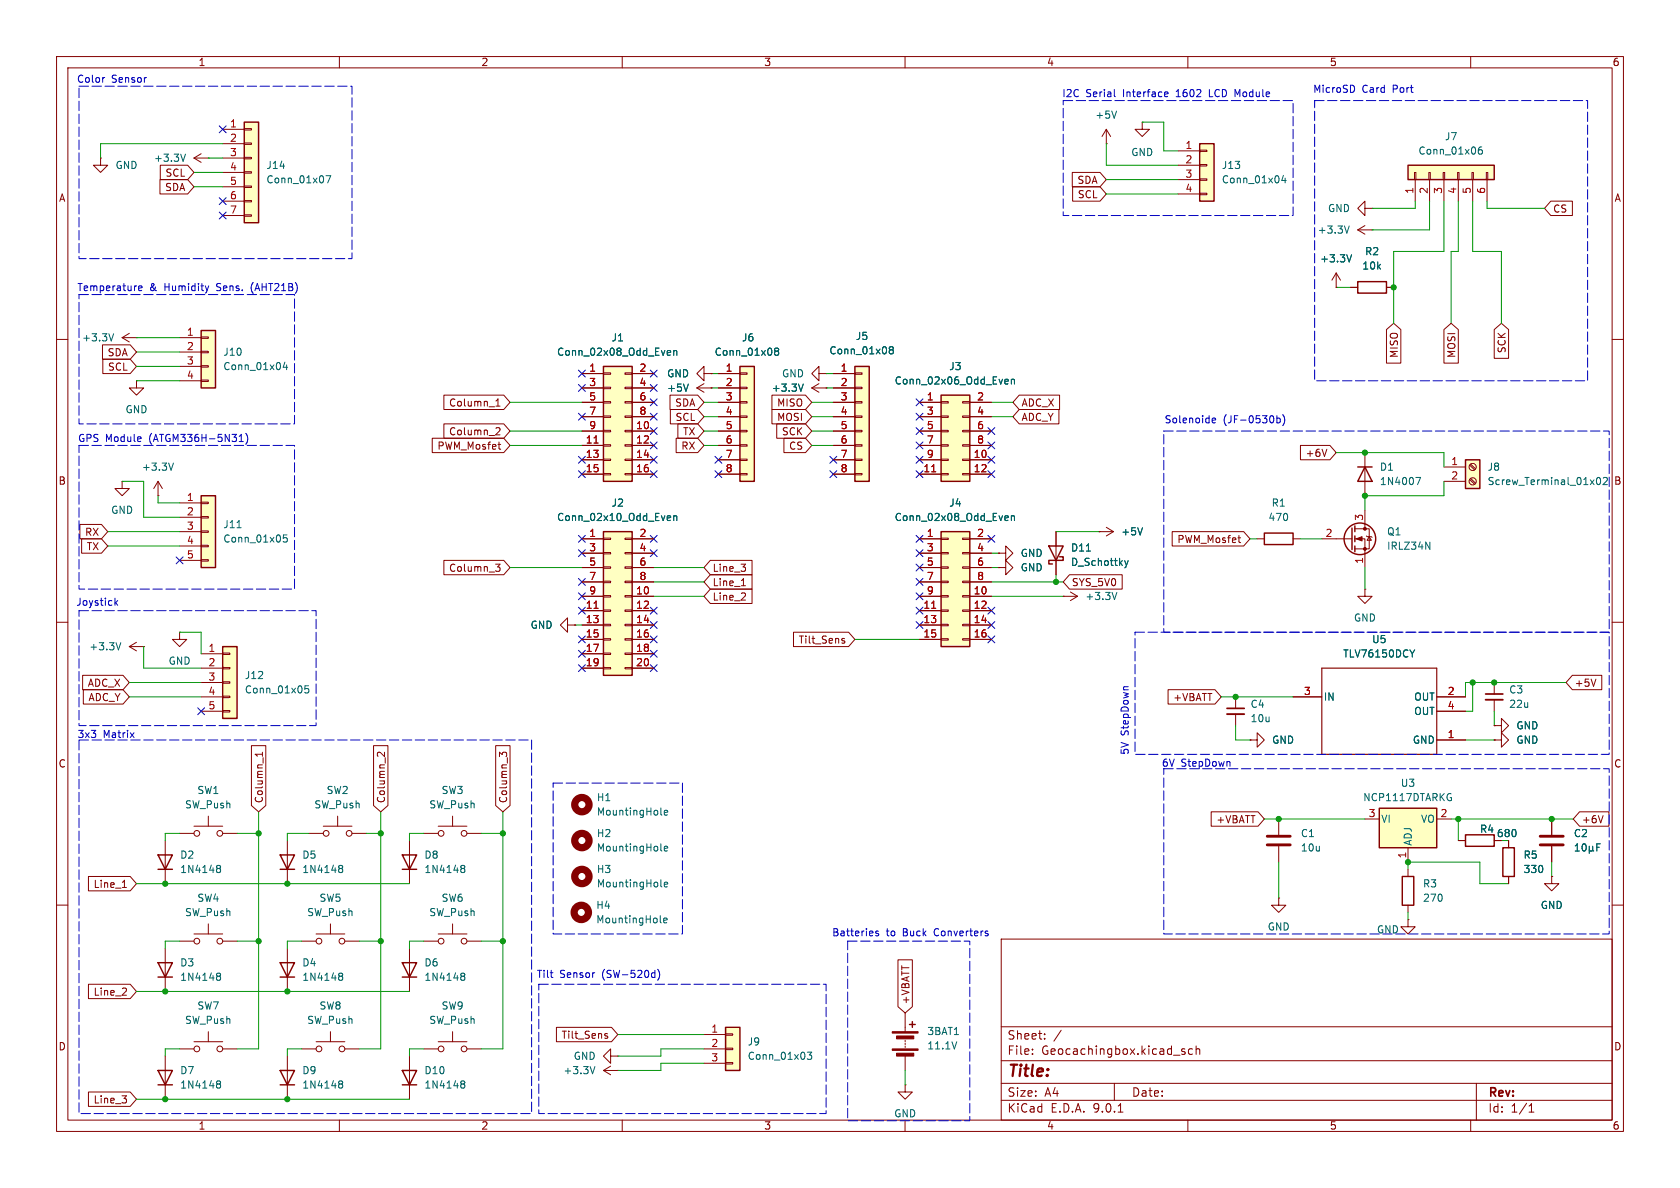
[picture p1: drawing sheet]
<svg xmlns="http://www.w3.org/2000/svg" width="297mm" height="210mm" viewBox="0 0 297 210" stroke-linecap="round" stroke-linejoin="round" font-family="sans-serif">
<defs><g id="words">
<text font-size="2.8" fill="#840000" x="178" y="190.9">Title:</text>
<g font-size="2.1" fill="#840000">
<text x="178" y="184">Sheet:</text>
<text x="178" y="186.7">File:</text>
<text x="184.1" y="186.7">Geocachingbox.kicad_sch</text>
<text x="178" y="196.9">KiCad</text>
<text x="178" y="194.1">Size:</text>
<text x="184.7" y="194.1">A4</text>
<text x="185.7" y="196.9">E.D.A.</text>
<text x="193.3" y="196.9">9.0.1</text>
<text x="200" y="194.1">Date:</text>
<text x="263" y="194.3">Rev:</text>
<text x="263" y="196.9">Id:</text>
<text x="267.1" y="196.9">1/1</text>
</g>
<g font-size="1.8" fill="#840000">
<text x="35" y="11.9">1</text>
<text x="85" y="11.9">2</text>
<text x="135" y="11.9">3</text>
<text x="185" y="11.9">4</text>
<text x="235" y="11.9">5</text>
<text x="285" y="11.9">6</text>
<text x="10.3" y="35.9">A</text>
<text x="29.1" y="34">SDA</text>
<text x="29.2" y="31.4">SCL</text>
<text x="190.4" y="32.7">SDA</text>
<text x="190.4" y="35.2">SCL</text>
<text x="285.3" y="35.9">A</text>
<text x="274.5" y="37.8">CS</text>
<text x="18.9" y="63.2">SDA</text>
<text x="19" y="65.7">SCL</text>
<text x="247.3" y="63.4" transform="rotate(-90 247.3 63.4)">MISO</text>
<text x="257.5" y="63.4" transform="rotate(-90 257.5 63.4)">MOSI</text>
<text x="266.4" y="62.5" transform="rotate(-90 266.4 62.5)">SCK</text>
<text x="79.3" y="77.2">Column_2</text>
<text x="79.3" y="72.1">Column_1</text>
<text x="119.3" y="72.1">SDA</text>
<text x="119.3" y="74.6">SCL</text>
<text x="120.7" y="77.2">TX</text>
<text x="137.3" y="72.1">MISO</text>
<text x="137.3" y="74.6">MOSI</text>
<text x="138.1" y="77.2">SCK</text>
<text x="180.5" y="74.6">ADC_Y</text>
<text x="180.5" y="72.1">ADC_X</text>
<text x="77.2" y="79.7">PWM_Mosfet</text>
<text x="120.3" y="79.7">RX</text>
<text x="139.4" y="79.7">CS</text>
<text x="230.7" y="81">+6V</text>
<text x="10.3" y="85.9">B</text>
<text x="285.3" y="85.9">B</text>
<text x="14.9" y="94.9">RX</text>
<text x="15.2" y="97.5">TX</text>
<text x="79.3" y="101.3">Column_3</text>
<text x="125.9" y="101.3">Line_3</text>
<text x="208" y="96.2">PWM_Mosfet</text>
<text x="125.9" y="106.4">Line_2</text>
<text x="125.9" y="103.8">Line_1</text>
<text x="189.4" y="103.8">SYS_5V0</text>
<text x="141.1" y="114">Tilt_Sens</text>
<text x="15.4" y="121.6">ADC_X</text>
<text x="15.5" y="124.1">ADC_Y</text>
<text x="207.3" y="124.1">+VBATT</text>
<text x="278.3" y="121.6">+5V</text>
<text x="10.3" y="135.9">C</text>
<text x="285.3" y="135.9">C</text>
<text x="46.7" y="142.1" transform="rotate(-90 46.7 142.1)">Column_1</text>
<text x="68.3" y="142.1" transform="rotate(-90 68.3 142.1)">Column_2</text>
<text x="89.9" y="142.1" transform="rotate(-90 89.9 142.1)">Column_3</text>
<text x="214.9" y="145.7">+VBATT</text>
<text x="264.5" y="148.2">680</text>
<text x="279.6" y="145.7">+6V</text>
<text x="16.5" y="157.2">Line_1</text>
<text x="16.5" y="176.2">Line_2</text>
<text x="161" y="177.6" transform="rotate(-90 161 177.6)">+VBATT</text>
<text x="10.3" y="185.9">D</text>
<text x="99.2" y="183.8">Tilt_Sens</text>
<text x="285.3" y="185.9">D</text>
<text x="16.5" y="195.3">Line_3</text>
<text x="35" y="199.9">1</text>
<text x="85" y="199.9">2</text>
<text x="135" y="199.9">3</text>
<text x="185" y="199.9">4</text>
<text x="235" y="199.9">5</text>
<text x="285" y="199.9">6</text>
</g>
<g font-size="1.8" fill="#0000c2">
<text x="13.5" y="14.8">Color</text>
<text x="19.7" y="14.8">Sensor</text>
<text x="187.7" y="17.4">I2C</text>
<text x="192" y="17.4">Serial</text>
<text x="198.6" y="17.4">Interface</text>
<text x="208.2" y="17.4">1602</text>
<text x="214.2" y="17.4">LCD Module</text>
<text x="232.1" y="16.6">MicroSD</text>
<text x="240.8" y="16.6">Card</text>
<text x="246.3" y="16.6">Port</text>
<text x="13.6" y="51.7">Temperature</text>
<text x="26.4" y="51.7">&amp;</text>
<text x="29.2" y="51.7">Humidity</text>
<text x="38.6" y="51.7">Sens.</text>
<text x="44.8" y="51.7">(AHT21B)</text>
<text x="205.8" y="75">Solenoide</text>
<text x="216.2" y="75">(JF-0530b)</text>
<text x="13.7" y="78.3">GPS Module</text>
<text x="26.4" y="78.3">(ATGM336H-5N31)</text>
<text x="13.4" y="107.3">Joystick</text>
<text x="13.6" y="130.7">3x3</text>
<text x="18.2" y="130.7">Matrix</text>
<text x="199.7" y="130.1" transform="rotate(-90 199.7 130.1)">StepDown</text>
<text x="199.7" y="133.5" transform="rotate(-90 199.7 133.5)">5V</text>
<text x="205.3" y="135.7">6V</text>
<text x="208.8" y="135.7">StepDown</text>
<text x="147" y="165.7">Batteries</text>
<text x="156.7" y="165.7">to</text>
<text x="159.7" y="165.7">Buck</text>
<text x="165.4" y="165.7">Converters</text>
<text x="94.8" y="173.1">Tilt</text>
<text x="98.9" y="173.1">Sensor</text>
<text x="106.5" y="173.1">(SW-520d)</text>
</g>
<g font-size="1.8" fill="#a90000">
<text x="40.6" y="22.6">1</text>
<text x="40.6" y="25.1">2</text>
<text x="40.6" y="27.7">3</text>
<text x="209.5" y="26.4">1</text>
<text x="209.5" y="29">2</text>
<text x="40.6" y="30.2">4</text>
<text x="40.6" y="32.8">5</text>
<text x="40.6" y="35.3">6</text>
<text x="209.5" y="31.5">3</text>
<text x="209.5" y="34">4</text>
<text x="249.9" y="34.4" transform="rotate(-90 249.9 34.4)">1</text>
<text x="252.5" y="34.4" transform="rotate(-90 252.5 34.4)">2</text>
<text x="255" y="34.4" transform="rotate(-90 255 34.4)">3</text>
<text x="257.6" y="34.4" transform="rotate(-90 257.6 34.4)">4</text>
<text x="260.1" y="34.4" transform="rotate(-90 260.1 34.4)">5</text>
<text x="262.6" y="34.4" transform="rotate(-90 262.6 34.4)">6</text>
<text x="40.6" y="37.8">7</text>
<text x="32.9" y="59.4">1</text>
<text x="32.9" y="62">2</text>
<text x="32.9" y="64.5">3</text>
<text x="104.1" y="65.8">1</text>
<text x="113" y="65.8">2</text>
<text x="128.2" y="65.8">1</text>
<text x="148.5" y="65.8">1</text>
<text x="32.9" y="67.1">4</text>
<text x="104.1" y="68.3">3</text>
<text x="104.1" y="70.9">5</text>
<text x="113" y="68.3">4</text>
<text x="113" y="70.9">6</text>
<text x="128.2" y="68.3">2</text>
<text x="128.2" y="70.9">3</text>
<text x="148.5" y="68.3">2</text>
<text x="148.5" y="70.9">3</text>
<text x="163.8" y="70.9">1</text>
<text x="172.6" y="70.9">2</text>
<text x="104.1" y="73.4">7</text>
<text x="104.1" y="75.9">9</text>
<text x="112.4" y="75.9">10</text>
<text x="113" y="73.4">8</text>
<text x="128.2" y="73.4">4</text>
<text x="128.2" y="75.9">5</text>
<text x="148.5" y="73.4">4</text>
<text x="148.5" y="75.9">5</text>
<text x="163.8" y="73.4">3</text>
<text x="163.8" y="75.9">5</text>
<text x="172.6" y="73.4">4</text>
<text x="172.6" y="75.9">6</text>
<text x="103.5" y="78.5">11</text>
<text x="103.5" y="81">13</text>
<text x="103.5" y="83.6">15</text>
<text x="112.4" y="78.5">12</text>
<text x="112.4" y="81">14</text>
<text x="112.4" y="83.6">16</text>
<text x="128.2" y="78.5">6</text>
<text x="128.2" y="81">7</text>
<text x="128.2" y="83.6">8</text>
<text x="148.5" y="78.5">6</text>
<text x="148.5" y="81">7</text>
<text x="148.5" y="83.6">8</text>
<text x="163.2" y="83.6">11</text>
<text x="163.8" y="78.5">7</text>
<text x="163.8" y="81">9</text>
<text x="172" y="81">10</text>
<text x="172" y="83.6">12</text>
<text x="172.6" y="78.5">8</text>
<text x="256.5" y="82.3">1</text>
<text x="32.9" y="88.6">1</text>
<text x="256.5" y="84.8">2</text>
<text x="32.9" y="91.2">2</text>
<text x="32.9" y="93.7">3</text>
<text x="104.1" y="95">1</text>
<text x="113" y="95">2</text>
<text x="163.8" y="95">1</text>
<text x="172.6" y="95">2</text>
<text x="234.2" y="95">2</text>
<text x="241" y="92.1" transform="rotate(-90 241 92.1)">3</text>
<text x="32.9" y="96.3">4</text>
<text x="32.9" y="98.8">5</text>
<text x="104.1" y="97.5">3</text>
<text x="104.1" y="100.1">5</text>
<text x="113" y="97.5">4</text>
<text x="113" y="100.1">6</text>
<text x="163.8" y="97.5">3</text>
<text x="163.8" y="100.1">5</text>
<text x="172.6" y="97.5">4</text>
<text x="172.6" y="100.1">6</text>
<text x="241" y="99.8" transform="rotate(-90 241 99.8)">1</text>
<text x="103.5" y="107.7">11</text>
<text x="104.1" y="102.6">7</text>
<text x="104.1" y="105.2">9</text>
<text x="112.4" y="105.2">10</text>
<text x="112.4" y="107.7">12</text>
<text x="113" y="102.6">8</text>
<text x="163.2" y="107.7">11</text>
<text x="163.8" y="102.6">7</text>
<text x="163.8" y="105.2">9</text>
<text x="172" y="105.2">10</text>
<text x="172" y="107.7">12</text>
<text x="172.6" y="102.6">8</text>
<text x="103.5" y="110.2">13</text>
<text x="103.5" y="112.8">15</text>
<text x="112.4" y="110.2">14</text>
<text x="112.4" y="112.8">16</text>
<text x="163.2" y="110.2">13</text>
<text x="163.2" y="112.8">15</text>
<text x="172" y="110.2">14</text>
<text x="172" y="112.8">16</text>
<text x="36.8" y="115.3">1</text>
<text x="36.8" y="117.9">2</text>
<text x="103.5" y="115.3">17</text>
<text x="103.5" y="117.9">19</text>
<text x="112.4" y="115.3">18</text>
<text x="112.4" y="117.9">20</text>
<text x="36.8" y="120.4">3</text>
<text x="36.8" y="122.9">4</text>
<text x="36.8" y="125.5">5</text>
<text x="230.4" y="122.9">3</text>
<text x="255.8" y="122.9">2</text>
<text x="255.8" y="125.5">4</text>
<text x="255.8" y="130.6">1</text>
<text x="241.9" y="144.5">3</text>
<text x="254.6" y="144.5">2</text>
<text x="248.7" y="151.8" transform="rotate(-90 248.7 151.8)">1</text>
<text x="125.7" y="182.6">1</text>
<text x="125.7" y="185.2">2</text>
<text x="125.7" y="187.7">3</text>
</g>
<g font-size="1.8" fill="#006464">
<text x="193.5" y="21.2">+5V</text>
<text x="27.1" y="28.8">+3.3V</text>
<text x="199.9" y="27.8">GND</text>
<text x="250.7" y="27.5">Conn_01x06</text>
<text x="255.3" y="25">J7</text>
<text x="20.3" y="30.1">GND</text>
<text x="47" y="32.6">Conn_01x07</text>
<text x="47" y="30.1">J14</text>
<text x="215.9" y="32.6">Conn_01x04</text>
<text x="215.9" y="30.1">J13</text>
<text x="232.9" y="41.5">+3.3V</text>
<text x="234.7" y="37.7">GND</text>
<text x="233.3" y="46.6">+3.3V</text>
<text x="240.7" y="47.9">10k</text>
<text x="241.2" y="45.3">R2</text>
<text x="14.4" y="60.6">+3.3V</text>
<text x="39.4" y="65.6">Conn_01x04</text>
<text x="39.4" y="63.1">J10</text>
<text x="98.4" y="63.1">Conn_02x08_Odd_Even</text>
<text x="108" y="60.6">J1</text>
<text x="126.2" y="63.1">Conn_01x08</text>
<text x="131.1" y="60.6">J6</text>
<text x="146.5" y="62.8">Conn_01x08</text>
<text x="151.2" y="60.3">J5</text>
<text x="167.7" y="65.6">J3</text>
<text x="117.8" y="69.4">+5V</text>
<text x="117.8" y="66.9">GND</text>
<text x="136.3" y="69.4">+3.3V</text>
<text x="138.2" y="66.9">GND</text>
<text x="158.1" y="68.2">Conn_02x06_Odd_Even</text>
<text x="22.1" y="73.3">GND</text>
<text x="25" y="83.4">+3.3V</text>
<text x="243.8" y="83.4">D1</text>
<text x="262.9" y="83.4">J8</text>
<text x="108" y="89.8">J2</text>
<text x="167.7" y="89.8">J4</text>
<text x="224.7" y="89.8">R1</text>
<text x="243.8" y="86">1N4007</text>
<text x="262.9" y="86">Screw_Terminal_01x02</text>
<text x="19.6" y="91">GND</text>
<text x="39.4" y="93.6">J11</text>
<text x="98.4" y="92.3">Conn_02x10_Odd_Even</text>
<text x="158.1" y="92.3">Conn_02x08_Odd_Even</text>
<text x="198.1" y="94.8">+5V</text>
<text x="224.1" y="92.3">470</text>
<text x="245.1" y="94.8">Q1</text>
<text x="39.4" y="96.1">Conn_01x05</text>
<text x="180.3" y="98.7">GND</text>
<text x="180.3" y="101.2">GND</text>
<text x="189.2" y="97.7">D11</text>
<text x="189.2" y="100.2">D_Schottky</text>
<text x="245.1" y="97.4">IRLZ34N</text>
<text x="191.8" y="106.3">+3.3V</text>
<text x="93.7" y="111.4">GND</text>
<text x="239.3" y="110.1">GND</text>
<text x="242.5" y="113.9">U5</text>
<text x="15.7" y="115.2">+3.3V</text>
<text x="29.7" y="117.7">GND</text>
<text x="237.4" y="116.4">TLV76150DCY</text>
<text x="43.2" y="122.8">Conn_01x05</text>
<text x="43.2" y="120.2">J12</text>
<text x="221" y="125.3">C4</text>
<text x="233.9" y="124.1">IN</text>
<text x="249.9" y="124.1">OUT</text>
<text x="266.7" y="122.8">C3</text>
<text x="266.7" y="125.3">22u</text>
<text x="221" y="127.9">10u</text>
<text x="224.8" y="131.7">GND</text>
<text x="249.7" y="131.7">GND</text>
<text x="249.9" y="126.6">OUT</text>
<text x="268" y="131.7">GND</text>
<text x="268" y="129.1">GND</text>
<text x="32.6" y="143.1">SW_Push</text>
<text x="34.8" y="140.6">SW1</text>
<text x="55.5" y="143.1">SW_Push</text>
<text x="57.7" y="140.6">SW2</text>
<text x="75.8" y="143.1">SW_Push</text>
<text x="78" y="140.6">SW3</text>
<text x="105.4" y="141.8">H1</text>
<text x="240.9" y="141.8">NCP1117DTARKG</text>
<text x="247.5" y="139.3">U3</text>
<text x="105.4" y="144.4">MountingHole</text>
<text x="105.4" y="148.2">H2</text>
<text x="229.9" y="148.2">C1</text>
<text x="244.1" y="145.6">VI</text>
<text x="249.8" y="149.6" transform="rotate(-90 249.8 149.6)">ADJ</text>
<text x="251.1" y="145.6">VO</text>
<text x="261.5" y="147.4">R4</text>
<text x="278.1" y="148.2">C2</text>
<text x="31.8" y="152">D2</text>
<text x="31.8" y="154.5">1N4148</text>
<text x="53.3" y="152">D5</text>
<text x="53.3" y="154.5">1N4148</text>
<text x="74.9" y="152">D8</text>
<text x="74.9" y="154.5">1N4148</text>
<text x="105.4" y="150.7">MountingHole</text>
<text x="105.4" y="154.5">H3</text>
<text x="229.9" y="150.7">10u</text>
<text x="269.2" y="152">R5</text>
<text x="269.2" y="154.5">330</text>
<text x="34.8" y="159.6">SW4</text>
<text x="56.4" y="159.6">SW5</text>
<text x="78" y="159.6">SW6</text>
<text x="105.3" y="160.9">H4</text>
<text x="105.4" y="157.1">MountingHole</text>
<text x="251.5" y="157.1">R3</text>
<text x="251.5" y="159.6">270</text>
<text x="272.3" y="160.9">GND</text>
<text x="32.6" y="162.2">SW_Push</text>
<text x="54.2" y="162.2">SW_Push</text>
<text x="75.8" y="162.2">SW_Push</text>
<text x="105.3" y="163.4">MountingHole</text>
<text x="224" y="164.7">GND</text>
<text x="243.3" y="165.2">GND</text>
<text x="31.8" y="171">D3</text>
<text x="31.8" y="173.6">1N4148</text>
<text x="53.3" y="171">D4</text>
<text x="53.3" y="173.6">1N4148</text>
<text x="74.9" y="171">D6</text>
<text x="74.9" y="173.6">1N4148</text>
<text x="34.8" y="178.7">SW7</text>
<text x="56.4" y="178.7">SW8</text>
<text x="78" y="178.7">SW9</text>
<text x="32.6" y="181.2">SW_Push</text>
<text x="54.2" y="181.2">SW_Push</text>
<text x="75.8" y="181.2">SW_Push</text>
<text x="132.1" y="185">J9</text>
<text x="163.8" y="185.7">11.1V</text>
<text x="163.8" y="183.2">3BAT1</text>
<text x="31.8" y="190.1">D7</text>
<text x="53.3" y="190.1">D9</text>
<text x="74.9" y="190.1">D10</text>
<text x="99.5" y="190.1">+3.3V</text>
<text x="101.3" y="187.6">GND</text>
<text x="132.1" y="187.6">Conn_01x03</text>
<text x="31.8" y="192.6">1N4148</text>
<text x="53.3" y="192.6">1N4148</text>
<text x="74.9" y="192.6">1N4148</text>
<text x="158" y="197.7">GND</text>
</g>
</g></defs>
<g fill="none" stroke="#840000" stroke-width=".18">
<path d="M10 10h277v190h-277zM12 12h273v186h-273zM60 10v2M110 10v2M160 10v2M210 10v2M260 10v2M10 60h2M285 60h2M10 110h2M285 110h2M10 160h2"/>
<path d="M177 166h108v32h-108zM285 160h2M60 198v2M110 198v2M160 198v2M177 194.5h108M177 191.5h108M177 187.5h108M177 181.5h108M182.5 186.3v.1M182.5 185.5v.1M184.7 183.6v.1"/>
<path d="M184.7 182.8v.1M187.6 182.1l-1.3 2M197 191.5v3M197.7 196.6h.8M209 185.8l.5 .2v.1v.2l-.5 .1M209 185.5h.5M210 198v2M210.8 185.5l-.4-.1-.3 .3v.4l.1 .2h.6M211.5 185.5l.2-.1 .3 .1 .1 .9M211.5 184.9v1.5M260 198v2M261 191.5v6.5"/>
<path d="M270.3 196.6h.9M270.3 195.5l.4-.4v1.5"/>
</g>
<path d="M39.4 114.3h2.5v12.7h-2.5z" fill="#ffffc2"/>
<path d="M39.4 114.3h2.5v12.7h-2.5zM71.1 151.1h2.6l-1.3 2.6zM71.1 153.7h2.6M247.9 154.9h2v5.1h-2z" fill="none" stroke="#840000" stroke-width=".25"/>
<g fill="none" stroke="#840000" stroke-width=".18">
<path d="M35.6 115.6h3.8M35.6 118.1h3.8M39.4 115.4h1.2v.3h-1.2zM39.4 118h1.2v.2h-1.2zM35.6 120.7h3.8M35.6 123.2h3.8M35.6 125.7h3.8M39.4 120.5h1.2v.3h-1.2zM39.4 123.1h1.2v.2h-1.2zM39.4 125.6h1.2v.3h-1.2zM72.4 148.6v7.6M74.9 147.3h2.6"/>
<path d="M77.5 146.1h5M80 144.3v1.8M82.5 147.3h2.6M248.9 153.7v1.2M248.9 160v1.3M74.9 185.4h2.6M77.5 184.2h5M80 182.4v1.8M82.5 185.4h2.6"/>
<circle cx="78" cy="147.3" r=".51"/>
<circle cx="82" cy="147.3" r=".51"/>
<circle cx="78" cy="185.4" r=".51"/>
<circle cx="82" cy="185.4" r=".51"/>
</g>
<path d="M54.5 121.2h-.6v.6l.2-.1 .4 .1 .1 .2-.1 .4-.1 .1-.5-.1M81.6 153.5h.1M81.6 153h.3l.2 .1 .1 .2-.3 .2M81.7 153.5h.2M81.7 153.5l-.1 .1M81.9 153.5l.3 .3-.1 .3-.2 .1h-.3" fill="none" stroke="#006464" stroke-width=".18"/>
<path d="M243.8 142.9h10.2v7h-10.2z" fill="#ffffc2"/>
<path d="M243.8 142.9h10.2v7h-10.2z" fill="none" stroke="#840000" stroke-width=".25"/>
<path d="M241.3 144.8h2.5M248.9 149.9v2.5M254 144.8h2.5" fill="none" stroke="#840000" stroke-width=".18"/>
<path d="M256.4 141h.2v.4l-.2 .1M256.4 140.3h.1" fill="none" stroke="#006464" stroke-width=".18"/>
<path d="M35.6 58.4h2.5v10.2h-2.5z" fill="#ffffc2"/>
<path d="M35.6 58.4h2.5v10.2h-2.5zM49.5 170.2h2.6l-1.3 2.5zM49.5 172.7h2.6M71.1 170.2h2.6l-1.3 2.5zM71.1 172.7h2.6M71.1 189.2h2.6l-1.3 2.6zM71.1 191.8h2.6M160.8 181.1h1M161.3 180.6v1" fill="none" stroke="#840000" stroke-width=".25"/>
<g fill="none" stroke="#840000" stroke-width=".18">
<path d="M195.6 25.4h.1M195.6 22.9l-.8 1.2M195.6 22.9l.7 1.2M195.6 22.9v2.5M201.9 21.6v1.3h1.3l-1.3 1.2-1.2-1.2h1.2M201.9 21.6h.1M31.7 59.7h3.9M35.6 59.6h1.2v.2h-1.2zM31.7 62.2h3.9M31.7 64.8h3.9M31.7 67.3h3.9M35.6 62.1h1.2v.3h-1.2z"/>
<path d="M35.6 64.6h1.2v.3h-1.2zM35.6 67.2h1.2v.2h-1.2zM50.8 167.6v7.7M53.3 166.4h2.6M55.9 165.1h5.1M58.4 163.3v1.8M61 166.4h2.5M72.4 167.6v7.7M74.9 166.4h2.6M77.5 165.1h5M80 163.3v1.8M82.5 166.4h2.6"/>
<path d="M160 179.1v3.3M72.4 186.7v7.6M160 191.8v1.2h1.3l-1.3 1.3-1.3-1.3h1.3M160 191.8h.1M160 183.9v.3M160 184.4v.3M160 184.9v.3M160 186.7v2.5"/>
<circle cx="56.4" cy="166.4" r=".51"/>
<circle cx="60.5" cy="166.4" r=".51"/>
<circle cx="78" cy="166.4" r=".51"/>
<circle cx="82" cy="166.4" r=".51"/>
</g>
<g fill="none" stroke="#006464" stroke-width=".18">
<path d="M197.4 19.6l-.4 1.3M50.4 64l-.3 .9h.8M50.7 64.5v.8M116.8 143.9l.2 .2M116.8 150.3l.2 .1M116.8 156.6l.2 .2M117.4 143.7l.6-.2v-.2l-.4-.1-.2 .2 .1 .6h.5M117.4 150l.6-.1v-.2l-.4-.1-.2 .2 .1 .6h.5M117.4 156.4l.6-.2v-.2l-.4-.1-.2 .2 .1 .6h.5M60 172.1l.3-.1 .2 .2 .1 .1-.3 .3M60 172.5l.1 .1M60.1 172.6h.2"/>
<path d="M60.1 172.6h-.1M60.3 172.6l.3 .2-.1 .4-.2 .1-.3-.1M81.6 172.1l.3-.1 .2 .2 .1 .1-.3 .3M81.6 172.5l.1 .1M81.7 172.6h.2M81.7 172.6h-.1M81.9 172.6l.3 .2-.1 .4-.2 .1-.3-.1M116.7 163l.2 .1M117.3 162.7l.6-.1v-.2l-.4-.1-.2 .2 .1 .6h.5M81.6 191.6h.1M81.6 191.1h.3l.2 .1 .1 .2-.3 .2M81.7 191.6h.2"/>
<path d="M81.7 191.6l-.1 .1M81.9 191.6l.3 .3-.1 .3-.2 .1h-.3M169.1 184.2l-.4 1.2"/>
</g>
<g fill="none" stroke="#840000" stroke-width="1.3">
<circle cx="102.9" cy="142.2" r="1.27"/>
<circle cx="102.9" cy="148.6" r="1.27"/>
<circle cx="102.9" cy="154.9" r="1.27"/>
<circle cx="102.8" cy="161.3" r="1.27"/>
</g>
<g fill="#840000" stroke="#840000" stroke-width=".18">
<path d="M157.7 182.4h4.6v.2h-4.6z"/>
<path d="M157.7 185.4h4.6v.3h-4.6z"/>
<path d="M158.5 183.1h3v.5h-3z"/>
<path d="M158.5 186.2h3v.5h-3z"/>
</g>
<path d="M128.3 181.6h2.5v7.6h-2.5z" fill="#ffffc2"/>
<path d="M240 49.8h5.1v2h-5.1zM128.3 181.6h2.5v7.6h-2.5z" fill="none" stroke="#840000" stroke-width=".25"/>
<path d="M238.8 50.8h1.2M245.1 50.8h1.3M106.7 189.2l1.2 .8M106.7 189.2h2.5M107.9 188.5l-1.2 .7M109.2 189.2h.1M124.5 182.9h3.8M124.5 185.4h3.8M124.5 188h3.8M128.3 182.8h1.2v.2h-1.2zM128.3 185.3h1.2v.2h-1.2zM128.3 187.8h1.2v.3h-1.2z" fill="none" stroke="#840000" stroke-width=".18"/>
<path d="M105.2 188.5l-.4 1.3M142.7 186h.8l-.4 .5 .3 .1v.5l-.1 .2-.6-.2" fill="none" stroke="#006464" stroke-width=".18"/>
<path d="M248.9 29.2h15.3v2.6h-15.3z" fill="#ffffc2"/>
<path d="M248.9 29.2h15.3v2.6h-15.3z" fill="none" stroke="#840000" stroke-width=".25"/>
<g fill="none" stroke="#840000" stroke-width=".18">
<path d="M250.1 30.5h.2v1.3h-.2zM250.2 31.8v3.8M252.6 30.5h.3v1.3h-.3zM252.7 31.8v3.8M255.1 30.5h.3v1.3h-.3zM255.3 31.8v3.8M257.7 30.5h.2v1.3h-.2zM257.8 31.8v3.8M260.2 30.5h.3v1.3h-.3zM260.3 31.8v3.8M262.8 30.5h.2v1.3h-.2zM262.9 31.8v3.8"/>
<path d="M236.2 50.8h.1M236.2 48.3l-.7 1.2M236.2 48.3l.8 1.2M236.2 48.3v2.5M100.3 110.5v-1.3l-1.2 1.3 1.2 1.3v-1.3h1.3M101.6 110.5h.1M107.9 186.7v-1.3l-1.2 1.3 1.2 1.3v-1.3h1.3M109.2 186.7h.1"/>
</g>
<path d="M262 26h-.4a.86 .86 0 0 0 0 1.2l.4-.1 .1-.4-.3-.2h-.3l-.2 .2M238.9 45l-.4 1.3" fill="none" stroke="#006464" stroke-width=".18"/>
<path d="M212.1 25.4h2.5v10.2h-2.5z" fill="#ffffc2"/>
<path d="M212.1 25.4h2.5v10.2h-2.5z" fill="none" stroke="#840000" stroke-width=".25"/>
<path d="M208.3 26.7h3.8M208.3 29.2h3.8M208.3 31.8h3.8M208.3 34.3h3.8M212.1 26.5h1.3v.3h-1.3zM212.1 29.1h1.3v.2h-1.3zM212.1 31.6h1.3v.3h-1.3zM212.1 34.2h1.3v.2h-1.3z" fill="none" stroke="#840000" stroke-width=".18"/>
<path d="M226.9 31l-.3 .9h.8M227.2 31.5v.8" fill="none" stroke="#006464" stroke-width=".18"/>
<path d="M106.7 64.8h5.1v20.3h-5.1z" fill="#ffffc2"/>
<path d="M106.7 64.8h5.1v20.3h-5.1z" fill="none" stroke="#840000" stroke-width=".25"/>
<g fill="none" stroke="#840000" stroke-width=".18">
<path d="M102.9 66h3.8M102.9 68.6h3.8M102.9 71.1h3.8M102.9 73.7h3.8M102.9 76.2h3.8M102.9 78.7h3.8M106.7 65.9h1.2v.3h-1.2zM106.7 68.5h1.2v.2h-1.2zM106.7 71h1.2v.2h-1.2zM106.7 73.5h1.2v.3h-1.2zM106.7 76.1h1.2v.2h-1.2zM106.7 78.6h1.2v.3h-1.2z"/>
<path d="M110.5 65.9h1.3v.3h-1.3zM110.5 68.5h1.3v.2h-1.3zM110.5 71h1.3v.2h-1.3zM110.5 73.5h1.3v.3h-1.3zM110.5 76.1h1.3v.2h-1.3zM110.5 78.6h1.3v.3h-1.3zM111.8 66h3.8M111.8 68.6h3.8M111.8 71.1h3.8M111.8 73.7h3.8M111.8 76.2h3.8M111.8 78.7h3.8"/>
<path d="M102.9 81.3h3.8M102.9 83.8h3.8M106.7 81.2h1.2v.2h-1.2zM106.7 83.7h1.2v.2h-1.2zM110.5 81.2h1.3v.2h-1.3zM110.5 83.7h1.3v.2h-1.3zM111.8 81.3h3.8M111.8 83.8h3.8"/>
</g>
<path d="M105 78.3h.7" fill="none" stroke="#a90000" stroke-width=".18"/>
<path d="M118.1 62h.4l.1 .3-.6 .1M118.5 62.7l-.4 .1M119.1 62.1l.2-.1h.3l.1 .8M119.1 62v.8" fill="none" stroke="#006464" stroke-width=".18"/>
<path d="M130.8 64.8h2.5v20.3h-2.5z" fill="#ffffc2"/>
<path d="M130.8 64.8h2.5v20.3h-2.5z" fill="none" stroke="#840000" stroke-width=".25"/>
<g fill="none" stroke="#840000" stroke-width=".18">
<path d="M127 66h3.8M127 68.6h3.8M127 71.1h3.8M127 73.7h3.8M127 76.2h3.8M127 78.7h3.8M130.8 65.9h1.3v.3h-1.3zM130.8 68.5h1.3v.2h-1.3zM130.8 71h1.3v.2h-1.3zM130.8 73.5h1.3v.3h-1.3zM130.8 76.1h1.3v.2h-1.3zM130.8 78.6h1.3v.3h-1.3z"/>
<path d="M127 81.3h3.8M127 83.8h3.8M130.8 81.2h1.3v.2h-1.3zM130.8 83.7h1.3v.2h-1.3z"/>
</g>
<path d="M137.2 62.1l-.3-.3 .3-.3h.2l.3 .3-.3 .3M137.2 62.1l-.3 .2 .1 .4 .2 .1 .3-.1 .2-.1v-.3l-.3-.2M137.2 62.1h.2" fill="none" stroke="#006464" stroke-width=".18"/>
<path d="M166.4 69.9h5v15.2h-5z" fill="#ffffc2"/>
<path d="M166.4 69.9h5v15.2h-5z" fill="none" stroke="#840000" stroke-width=".25"/>
<g fill="none" stroke="#840000" stroke-width=".18">
<path d="M162.6 71.1h3.8M162.6 73.7h3.8M162.6 76.2h3.8M162.6 78.7h3.8M166.4 71h1.2v.2h-1.2zM166.4 73.5h1.2v.3h-1.2zM166.4 76.1h1.2v.2h-1.2zM166.4 78.6h1.2v.3h-1.2zM170.2 71h1.2v.2h-1.2zM170.2 73.5h1.2v.3h-1.2zM170.2 76.1h1.2v.2h-1.2zM170.2 78.6h1.2v.3h-1.2z"/>
<path d="M171.4 71.1h3.9M171.4 73.7h3.9M171.4 76.2h3.9M171.4 78.7h3.9M162.6 81.3h3.8M162.6 83.8h3.8M166.4 81.2h1.2v.2h-1.2zM166.4 83.7h1.2v.2h-1.2zM170.2 81.2h1.2v.2h-1.2zM170.2 83.7h1.2v.2h-1.2zM171.4 81.3h3.9M171.4 83.8h3.9"/>
</g>
<path d="M164.7 83.4h.7" fill="none" stroke="#a90000" stroke-width=".18"/>
<path d="M177.8 67l.4 .1 .1 .2-.7 .2M178.2 67.8l-.4 .1M178.8 67.2l.2-.2 .3 .1v.8M178.8 67v.9" fill="none" stroke="#006464" stroke-width=".18"/>
<path d="M166.4 94h5v20.3h-5z" fill="#ffffc2"/>
<path d="M166.4 94h5v20.3h-5z" fill="none" stroke="#840000" stroke-width=".25"/>
<g fill="none" stroke="#840000" stroke-width=".18">
<path d="M143.5 68.6l1.3 .7M143.5 68.6h2.5M144.8 66v-1.2l-1.3 1.2 1.3 1.3v-1.3h1.2M144.8 67.8l-1.3 .8M146 66h.1M146 68.6h.1M162.6 95.3h3.8M162.6 97.8h3.8M166.4 95.1h1.2v.3h-1.2zM166.4 97.7h1.2v.2h-1.2zM170.2 95.1h1.2v.3h-1.2zM170.2 97.7h1.2v.2h-1.2z"/>
<path d="M171.4 95.3h3.9M171.4 97.8h3.9M162.6 100.3h3.8M162.6 102.9h3.8M162.6 105.4h3.8M162.6 108h3.8M162.6 110.5h3.8M162.6 113h3.8M166.4 100.2h1.2v.3h-1.2zM166.4 102.7h1.2v.3h-1.2zM166.4 105.3h1.2v.2h-1.2zM166.4 107.8h1.2v.3h-1.2z"/>
<path d="M166.4 110.4h1.2v.2h-1.2zM166.4 112.9h1.2v.3h-1.2zM170.2 100.2h1.2v.3h-1.2zM170.2 102.7h1.2v.3h-1.2zM170.2 105.3h1.2v.2h-1.2zM170.2 107.8h1.2v.3h-1.2zM170.2 110.4h1.2v.2h-1.2zM170.2 112.9h1.2v.3h-1.2zM171.4 100.3h3.9M171.4 102.9h3.9M171.4 105.4h3.9M171.4 108h3.9"/>
<path d="M171.4 110.5h3.9M171.4 113h3.9"/>
</g>
<path d="M164.7 107.5h.7" fill="none" stroke="#a90000" stroke-width=".18"/>
<path d="M142 67.9l-.4 1.3M177.8 91.2h.4l.1 .3-.7 .1M178.2 92h-.4M178.8 91.3l.2-.1h.3v.8M178.8 91.2v.8" fill="none" stroke="#006464" stroke-width=".18"/>
<path d="M151.1 64.8h2.6v20.3h-2.6z" fill="#ffffc2"/>
<path d="M151.1 64.8h2.6v20.3h-2.6zM185.4 96.5h2.6l-1.3 2.6zM187.3 98.4h.7v.7h-2.6v.6h.7M27.9 151.1h2.6l-1.3 2.6zM27.9 153.7h2.6M49.5 151.1h2.6l-1.3 2.6zM49.5 153.7h2.6M259.1 147.6h5.1v2h-5.1z" fill="none" stroke="#840000" stroke-width=".25"/>
<g fill="none" stroke="#840000" stroke-width=".18">
<path d="M241.3 39.9l-1.3 .7M240 40.6l1.3 .8M240 40.6h2.6M242.6 40.6h.1M123.2 68.6h2.5M123.2 68.6l1.3 .7M124.5 66v-1.2l-1.3 1.2 1.3 1.3v-1.3h1.2M124.5 67.8l-1.3 .8M125.7 68.6h.1M125.7 66h.1M147.3 66h3.8M147.3 68.6h3.8"/>
<path d="M147.3 71.1h3.8M147.3 73.7h3.8M147.3 76.2h3.8M147.3 78.7h3.8M151.1 65.9h1.3v.3h-1.3zM151.1 68.5h1.3v.2h-1.3zM151.1 71h1.3v.2h-1.3zM151.1 73.5h1.3v.3h-1.3zM151.1 76.1h1.3v.2h-1.3zM151.1 78.6h1.3v.3h-1.3zM147.3 81.3h3.8M147.3 83.8h3.8"/>
<path d="M151.1 81.2h1.3v.2h-1.3zM151.1 83.7h1.3v.2h-1.3zM176.5 97.8h1.3v-1.3l1.3 1.3-1.3 1.3v-1.3M176.5 97.8h.1M186.7 94v7.6M194.3 94h.1M194.3 94h2.5M195.6 93.2l1.2 .8M196.8 94l-1.2 .7M22.9 114.3l1.2 .8M22.9 114.3h2.5M24.1 113.5l-1.2 .8"/>
<path d="M25.4 114.3h.1M31.7 111.8v1.2h1.3l-1.3 1.3-1.2-1.3h1.2M31.7 111.8h.1M176.5 100.3h1.3v-1.2l1.3 1.2-1.3 1.3v-1.3M176.5 100.3h.1M188 105.4h.1M188 105.4h2.5M189.2 104.6l1.3 .8M190.5 105.4l-1.3 .8M29.2 148.6v7.6M31.7 147.3h2.6M34.3 146.1h5.1"/>
<path d="M36.8 144.3v1.8M39.4 147.3h2.5M50.8 148.6v7.6M54.6 147.3h2.5M57.1 146.1h5.1M59.7 144.3v1.8M62.2 147.3h2.6M257.8 148.6h1.3"/>
<circle cx="34.8" cy="147.3" r=".51"/>
<circle cx="38.9" cy="147.3" r=".51"/>
<circle cx="57.7" cy="147.3" r=".51"/>
<circle cx="61.7" cy="147.3" r=".51"/>
</g>
<g fill="none" stroke="#006464" stroke-width=".18">
<path d="M238.5 39.9l-.4 1.3M121.7 67.9l-.4 1.3M157.4 61.8l-.2-.2 .2-.3h.3l.2 .2-.2 .3M157.4 61.8l-.2 .3 .1 .3 .1 .2 .4-.1 .1-.2v-.2l-.2-.3M157.4 61.8h.3M192.1 97.4h.7M198.8 99.1l.3 .9M199.1 100l-.3 .4M199.4 99.1l-.3 .9M202 93.3l-.4 1.3M21.4 113.6l-.5 1.3M197.4 104.7l-.4 1.3"/>
<path d="M38.4 153.5h.1M38.4 153h.4l.1 .1 .1 .2-.2 .2M38.5 153.5h.3M38.5 153.5l-.1 .1M38.8 153.5l.2 .3-.1 .3-.1 .1h-.4M60 153h.3l.2 .1 .1 .2-.3 .2M60 153.5h.1M60.1 153.5h.2M60.1 153.5l-.1 .1M60.3 153.5l.3 .3-.1 .3-.2 .1h-.3"/>
</g>
<path d="M35.6 87.6h2.5v12.7h-2.5z" fill="#ffffc2"/>
<path d="M35.6 87.6h2.5v12.7h-2.5z" fill="none" stroke="#840000" stroke-width=".25"/>
<g fill="none" stroke="#840000" stroke-width=".18">
<path d="M21.6 85.1v1.3h1.3l-1.3 1.2-1.3-1.2h1.3M21.6 85.1h.1M27.9 87.6h.1M27.9 85.1l-.7 1.3M27.9 85.1l.8 1.3M27.9 85.1v2.5M31.7 88.9h3.9M31.7 91.4h3.9M31.7 94h3.9M31.7 96.5h3.9M31.7 99.1h3.9M35.6 88.8h1.2v.2h-1.2z"/>
<path d="M35.6 91.3h1.2v.3h-1.2zM35.6 93.9h1.2v.2h-1.2zM35.6 96.4h1.2v.2h-1.2zM35.6 98.9h1.2v.3h-1.2z"/>
</g>
<path d="M30.7 81.9l-.5 1.2M41.9 93.3h.7M50.7 94.6h-.6v.6l.1-.2 .5 .1 .1 .2-.1 .4-.2 .1-.4-.1" fill="none" stroke="#006464" stroke-width=".18"/>
<path d="M43.2 21.6h2.5v17.8h-2.5z" fill="#ffffc2"/>
<path d="M43.2 21.6h2.5v17.8h-2.5zM265.7 149.9h2v5h-2z" fill="none" stroke="#840000" stroke-width=".25"/>
<g fill="none" stroke="#840000" stroke-width=".18">
<path d="M17.8 27.9v1.3h1.2l-1.2 1.3-1.3-1.3h1.3M17.8 27.9h.1M34.3 27.9h2.5M34.3 27.9l1.3 .8M35.6 27.2l-1.3 .7M36.8 27.9h.1M39.4 22.9h3.8M39.4 25.4h3.8M39.4 27.9h3.8M39.4 30.5h3.8M39.4 33h3.8M39.4 35.6h3.8"/>
<path d="M39.4 38.1h3.8M43.2 22.7h1.2v.3h-1.2zM43.2 25.3h1.2v.2h-1.2zM43.2 27.8h1.2v.3h-1.2zM43.2 30.4h1.2v.2h-1.2zM43.2 32.9h1.2v.2h-1.2zM43.2 35.4h1.2v.3h-1.2zM43.2 38h1.2v.2h-1.2zM218.4 123.2v2M218.4 126.2v2.1M221 130.8h1.2v-1.3l1.3 1.3-1.3 1.3v-1.3M221 130.8h.1"/>
<path d="M228.6 123.2h5.1M254 123.2h5.1M254 125.7h5.1M254 130.8h5.1M264.2 130.8h1.2v-1.3l1.3 1.3-1.3 1.3v-1.3M264.2 130.8h.1M264.2 128.3h1.2v-1.3l1.3 1.3-1.3 1.2v-1.2M264.2 128.3h.1M264.2 120.7v2M264.2 123.7v2M266.7 148.6v1.3M266.7 154.9v1.3"/>
<path d="M274.3 154.9v1.3h1.3l-1.3 1.3-1.3-1.3h1.3M274.3 154.9h.1M274.3 144.8v2.8M274.3 149.6v2.8"/>
</g>
<path d="M32.8 27.2l-.4 1.3M57.6 31.1h.9l-.6 1.2M250.1 114.9l-.4 .6M278.5 150.4h.7M278.5 149.5l.3-.3v1.2M279.8 149.3l.2-.1a.68 .68 0 0 1 .4 .6 .68 .68 0 0 1-.4 .6l-.2-.1-.1-.3zM281 150.3l.1 .1h.3l.2-.1M281 149.6v1.3M281.6 150.3l.1 .1M281.6 149.6v.7M282.3 149.8h.4M282.9 149.2h-.6v1.2" fill="none" stroke="#006464" stroke-width=".18"/>
<path d="M233.7 118.1h20.3v15.3h-20.3z" fill="none" stroke="#840000" stroke-width=".2"/>
<path d="M216.9 125.2h3.1M262.6 122.7h3.1" fill="none" stroke="#840000" stroke-width=".3"/>
<path d="M216.9 126.2h3.1M262.6 123.7h3.1" fill="none" stroke="#840000" stroke-width=".33"/>
<path d="M272.3 147.8h4.1M272.3 149.4h4.1" fill="none" stroke="#840000" stroke-width=".51"/>
<path d="M106.7 94h5.1v25.4h-5.1z" fill="#ffffc2"/>
<g fill="none" stroke="#840000" stroke-width=".25">
<path d="M106.7 94h5.1v25.4h-5.1zM223.5 94.2h5.1v2.1h-5.1zM239 93.3v3.9M239.5 93v1M239.5 94.7v1.1M239.5 96.5v1"/>
<circle cx="240.4" cy="95.2" r="2.79"/>
</g>
<g fill="none" stroke="#840000" stroke-width=".18">
<path d="M241.3 36.8v-1.2l-1.3 1.2 1.3 1.3v-1.3h1.3M242.6 36.8h.1M102.9 95.3h3.8M102.9 97.8h3.8M106.7 95.1h1.2v.3h-1.2zM106.7 97.7h1.2v.2h-1.2zM110.5 95.1h1.3v.3h-1.3zM110.5 97.7h1.3v.2h-1.3zM111.8 95.3h3.8M111.8 97.8h3.8M222.2 95.3h1.3M228.6 95.3h1.3"/>
<path d="M233.7 95.3h5.3M239.5 93.5h2.6v3.5h-2.6M239.5 95.3h1.8v5M241.3 90.2v3.3M241.6 94.7l.1 .2h.7l.2 .1M242.1 94.9l.3 .6h-.7zM102.9 100.3h3.8M102.9 102.9h3.8M102.9 105.4h3.8M102.9 108h3.8M102.9 110.5h3.8M102.9 113h3.8"/>
<path d="M102.9 115.6h3.8M102.9 118.1h3.8M106.7 100.2h1.2v.3h-1.2zM106.7 102.7h1.2v.3h-1.2zM106.7 105.3h1.2v.2h-1.2zM106.7 107.8h1.2v.3h-1.2zM106.7 110.4h1.2v.2h-1.2zM106.7 112.9h1.2v.3h-1.2zM106.7 115.4h1.2v.3h-1.2zM106.7 118h1.2v.2h-1.2zM110.5 100.2h1.3v.3h-1.3zM110.5 102.7h1.3v.3h-1.3z"/>
<path d="M110.5 105.3h1.3v.2h-1.3zM110.5 107.8h1.3v.3h-1.3zM110.5 110.4h1.3v.2h-1.3zM110.5 112.9h1.3v.3h-1.3zM110.5 115.4h1.3v.3h-1.3zM110.5 118h1.3v.2h-1.3zM111.8 100.3h3.8M111.8 102.9h3.8M111.8 105.4h3.8M111.8 108h3.8M111.8 110.5h3.8M111.8 113h3.8"/>
<path d="M111.8 115.6h3.8M111.8 118.1h3.8M241.3 104.1v1.3h1.3l-1.3 1.3-1.3-1.3h1.3M241.3 104.1h.1M226.1 158.8v1.2h1.2l-1.2 1.3-1.3-1.3h1.3M226.1 158.8h.1M226.1 144.8v2.8M226.1 149.6v2.8M248.9 162.6v1.2h1.3l-1.3 1.3-1.3-1.3h1.3M248.9 162.6h.1M53.3 185.4h2.6M55.9 184.2h5.1"/>
<path d="M58.4 182.4v1.8M61 185.4h2.5"/>
<circle cx="56.4" cy="185.4" r=".51"/>
<circle cx="60.5" cy="185.4" r=".51"/>
</g>
<path d="M105 107.5h.7" fill="none" stroke="#a90000" stroke-width=".18"/>
<path d="M118.1 91.2h.4l.1 .3-.6 .1M118.5 92h-.4M119.1 91.3l.2-.1h.3l.1 .8M119.1 91.2v.8M252.1 95.8l.7 1.3v-1.3" fill="none" stroke="#006464" stroke-width=".18"/>
<path d="M224 147.8h4.1M224 149.4h4.1" fill="none" stroke="#840000" stroke-width=".51"/>
<g fill="#840000" stroke="#840000" stroke-width=".18">
<path d="M239.8 95.3l1-.4v.7z"/>
<circle cx="241.3" cy="93.5" r=".25"/>
<circle cx="241.3" cy="97" r=".25"/>
</g>
<path d="M259.1 81.3h2.5v5.1h-2.5z" fill="#ffffc2"/>
<path d="M240 82.6h2.6M241.3 82.6l1.3 2.5h-2.6zM259.1 81.3h2.5v5.1h-2.5zM27.9 170.2h2.6l-1.3 2.5zM27.9 172.7h2.6M27.9 189.2h2.6l-1.3 2.6zM27.9 191.8h2.6M49.5 189.2h2.6l-1.3 2.6zM49.5 191.8h2.6" fill="none" stroke="#840000" stroke-width=".25"/>
<g fill="none" stroke="#840000" stroke-width=".18">
<path d="M28.3 31.7h4.9l1.1 1.3-1.1 1.3h-4.9zM28.3 29.2h4.9l1.1 1.3-1.1 1.3h-4.9zM189.6 30.5h4.9l1.1 1.3-1.1 1.2h-4.9zM189.6 33h4.9l1.1 1.3-1.1 1.3h-4.9zM274.2 35.6h3.8v2.5h-3.8l-1.2-1.3zM21.6 59.7l1.3 .8M21.6 59.7h2.5M22.9 58.9l-1.3 .8M24.1 59.7h.1M236.2 50.8h.1M238.8 50.8h1.2M245.1 58.3l1.3-1.1 1.3 1.1v5.9h-2.6z"/>
<path d="M245.1 50.8h1.3M255.3 58.3l1.2-1.1 1.3 1.1v5.9h-2.5zM264.2 58.3l1.2-1.1 1.3 1.1v5h-2.5zM18.1 61h4.9l1.1 1.2-1.1 1.3h-4.9zM18.2 63.5h4.8l1.1 1.3-1.1 1.2h-4.8zM24.1 67.3v1.3h1.3l-1.3 1.3-1.2-1.3h1.2M24.1 67.3h.1M76.4 77.5h12.7l1.1 1.2-1.1 1.3h-12.7zM78.5 74.9h10.6l1.1 1.3-1.1 1.3h-10.6zM78.5 69.8h10.6l1.1 1.3-1.1 1.3h-10.6zM87.7 71.8h.7M87.7 70.9l.3-.4v1.3"/>
<path d="M87.9 75.6l.4 .1 .1 .3-.8 .9h.8M88 78.6h.5M88.4 79.4h.1M102.9 71.1h3.8M102.9 73.7h3.8M102.9 76.2h3.8M102.9 78.7h3.8M102.9 66h3.8M102.9 68.6h3.8M111.8 71.1h3.8M111.8 73.7h3.8M111.8 76.2h3.8"/>
<path d="M111.8 78.7h3.8M111.8 66h3.8M111.8 68.6h3.8M118.4 69.8h4.9l1.2 1.3-1.2 1.3h-4.9zM118.5 72.4h4.8l1.2 1.3-1.2 1.2h-4.8zM119.5 77.5h3.8l1.2 1.2-1.2 1.3h-3.8zM119.8 74.9h3.5l1.2 1.3-1.2 1.3h-3.5zM125.7 66h.1M125.7 68.6h.1M127 71.1h3.8M127 73.7h3.8M127 76.2h3.8"/>
<path d="M127 78.7h3.8M127 66h3.8M127 68.6h3.8M136.5 69.8h5.9l1.1 1.3-1.1 1.3h-5.9zM136.5 72.4h5.9l1.1 1.3-1.1 1.2h-5.9zM137.3 74.9h5.1l1.1 1.3-1.1 1.3h-5.1zM138.6 77.5h3.8l1.1 1.2-1.1 1.3h-3.8zM146 68.6h.1M147.3 71.1h3.8M147.3 73.7h3.8M147.3 76.2h3.8M147.3 78.7h3.8"/>
<path d="M147.3 66h3.8M147.3 68.6h3.8M162.6 71.1h3.8M162.6 73.7h3.8M162.6 76.2h3.8M162.6 78.7h3.8M171.4 71.1h3.9M171.4 73.7h3.9M171.4 76.2h3.9M171.4 78.7h3.9M180.2 72.4h7v2.5h-7l-1.1-1.2zM180.2 69.8h7.1v2.6h-7.1l-1.1-1.3z"/>
<path d="M229.9 78.7h5.2l1.1 1.3-1.1 1.3h-5.2zM234.6 79.4l-.5 1.3M14.1 92.7h3.8l1.1 1.3-1.1 1.3h-3.8zM14.4 95.2h3.5l1.1 1.3-1.1 1.3h-3.5zM78.5 99.1h10.6l1.1 1.2-1.1 1.3h-10.6zM87.6 99.7h.8l-.4 .5 .3 .1 .1 .5-.2 .2h-.4M102.9 81.3h3.8M102.9 83.8h3.8M102.9 95.3h3.8M102.9 97.8h3.8M111.8 81.3h3.8M111.8 83.8h3.8"/>
<path d="M111.8 95.3h3.8M111.8 97.8h3.8M125.6 99.1h7.4v2.5h-7.4l-1.1-1.3zM127 81.3h3.8M127 83.8h3.8M131 99.7h.8l-.4 .5M147.3 81.3h3.8M147.3 83.8h3.8M162.6 81.3h3.8M162.6 83.8h3.8M162.6 95.3h3.8M162.6 97.8h3.8"/>
<path d="M171.4 81.3h3.9M171.4 83.8h3.9M171.4 95.3h3.9M171.4 97.8h3.9M176.5 97.8h.1M186.7 94v2.5M186.7 99.1v2.5M194.3 94h.1M207.2 94h12.7l1.1 1.3-1.1 1.2h-12.7zM218.8 95.1h.5M219.2 95.9h.1M241.3 80v7.6"/>
<path d="M255.3 82.6h3.8M255.3 85.1h3.8M259.8 82.2l.9 .9M259.8 84.8l.9 .8M260 82l.9 .9M260 84.6l.9 .8M14.6 119.4h7.1l1.2 1.3-1.2 1.2h-7.1zM101.6 110.5h.1M102.9 100.3h3.8M102.9 102.9h3.8M102.9 105.4h3.8M102.9 108h3.8"/>
<path d="M102.9 110.5h3.8M102.9 113h3.8M102.9 115.6h3.8M102.9 118.1h3.8M111.8 100.3h3.8M111.8 102.9h3.8M111.8 105.4h3.8M111.8 108h3.8M111.8 110.5h3.8M111.8 113h3.8M111.8 115.6h3.8M111.8 118.1h3.8"/>
<path d="M125.6 104.1h7.4v2.6h-7.4l-1.1-1.3zM125.6 101.6h7.4v2.5h-7.4l-1.1-1.2zM131.1 103.5h.7M131.7 104.9l.1 .2-.1 .3-.7 .7h.8M131.7 100.3v.6M140.3 111.8h9.7l1.1 1.2-1.1 1.3h-9.7zM149 113.3h.3l.1 .2-.2 .2h-.3M149 112.9h.3M162.6 100.3h3.8M162.6 102.9h3.8M162.6 105.4h3.8M162.6 108h3.8"/>
<path d="M162.6 110.5h3.8M162.6 113h3.8M171.4 100.3h3.9M171.4 102.9h3.9M171.4 105.4h3.9M171.4 108h3.9M171.4 110.5h3.9M171.4 113h3.9M176.5 100.3h.1M189.1 101.6h9.3v2.5h-9.3l-1.1-1.2zM278 119.4h5.2v2.5h-5.2l-1.1-1.2zM14.7 121.9h7l1.2 1.3-1.2 1.3h-7z"/>
<path d="M44.4 131.8h2.6v10.6l-1.3 1.1-1.3-1.1zM46.4 133v.7M46.4 133.3h-1.3l.4 .4M66 131.8h2.6v10.6l-1.3 1.1-1.3-1.1zM68 133v.8l-.9-.8-.3 .1-.1 .4M87.6 131.8h2.6v10.6l-1.3 1.1-1.3-1.1zM89.6 133.6v-.4l-.3-.2h-.4l-.1 .4-.5-.4v.8M206.5 121.9h8.3l1.1 1.3-1.1 1.3h-8.3zM221 130.8h.1M228.6 123.2h5.1M254 123.2h5.1M254 125.7h5.1"/>
<path d="M254 130.8h5.1M264.2 130.8h.1M264.2 128.3h.1M282.1 120.1l-.4 1.2M15.6 154.9h7.4l1.1 1.3-1.1 1.3h-7.4zM21.6 156.9h.8M214.1 143.5h8.3l1.1 1.3-1.1 1.3h-8.3zM257.8 148.6h1.3M266.7 148.6v1.3M266.7 154.9v1.3M274.3 154.9h.1M274.3 144.8v2.8"/>
<path d="M274.3 149.6v2.8M279.2 143.5h5.2v2.6h-5.2l-1.1-1.3zM283.4 144.2l-.4 1.3M15.6 174h7.4l1.1 1.3-1.1 1.2h-7.4zM22.2 174.7l.2 .2-.1 .3-.7 .7h.8M29.2 167.6v7.7M31.7 166.4h2.6M34.3 165.1h5.1M36.8 163.3v1.8M39.4 166.4h2.5M158.7 169.7h2.6v8.3l-1.3 1.1-1.3-1.1zM15.6 193h7.4l1.1 1.3-1.1 1.3h-7.4z"/>
<path d="M21.6 193.7h.8l-.5 .5M22.3 194.3v.6M29.2 186.7v7.6M31.7 185.4h2.6M34.3 184.2h5.1M36.8 182.4v1.8M39.4 185.4h2.5M50.8 186.7v7.6M98.4 181.6h9.7l1.1 1.3-1.1 1.3h-9.7zM107.1 183.1l.3 .1v.2l-.1 .2h-.3M107.1 182.7l.3 .1"/>
<circle cx="260.3" cy="82.5" r=".63"/>
<circle cx="260.3" cy="85.1" r=".63"/>
<circle cx="34.8" cy="166.4" r=".51"/>
<circle cx="38.9" cy="166.4" r=".51"/>
<circle cx="34.8" cy="185.4" r=".51"/>
<circle cx="38.9" cy="185.4" r=".51"/>
</g>
<g fill="none" stroke="#006464" stroke-width=".18">
<path d="M20.1 59l-.4 1.3M238.9 45l-.4 1.3M118.1 62h.4l.1 .3-.6 .1M118.5 62.7l-.4 .1M119.1 62v.8M119.1 62.1l.2-.1h.3l.1 .8M121.7 67.9l-.4 1.3M137.2 62.1l-.3-.3 .3-.3h.2l.3 .3-.3 .3M137.2 62.1l-.3 .2 .1 .4 .2 .1 .3-.1 .2-.1v-.3l-.3-.2M137.2 62.1h.2M142 67.9l-.4 1.3M157.4 61.8l-.2-.2 .2-.3h.3l.2 .2-.2 .3"/>
<path d="M157.4 61.8l-.2 .3 .1 .3 .1 .2 .4-.1 .1-.2v-.2l-.2-.3M157.4 61.8h.3M177.8 67l.4 .1 .1 .2-.7 .2M178.2 67.8l-.4 .1M178.8 67.2l.2-.2 .3 .1v.8M178.8 67v.9M118.1 91.2h.4l.1 .3-.6 .1M118.5 92h-.4M119.1 91.3l.2-.1h.3l.1 .8M119.1 91.2v.8M177.8 91.2h.4l.1 .3-.7 .1M178.2 92h-.4"/>
<path d="M178.8 91.2v.8M178.8 91.3l.2-.1h.3v.8M192.1 97.4h.7M198.8 99.1l.3 .9M199.1 100l-.3 .4M199.4 99.1l-.3 .9M202 93.3l-.4 1.3M250.3 84.4h.8l-.5 1.3M282.4 84.5l.1-.1a.68 .68 0 0 1 .5 .6 .68 .68 0 0 1-.5 .7l-.1-.2-.2-.3zM283.4 84.5l.5-.1 .3 .4-.8 .9h.8M250.1 114.9l-.4 .6M278.5 150.4h.7"/>
<path d="M278.5 149.5l.3-.3v1.2M279.8 149.3l.2-.1a.68 .68 0 0 1 .4 .6 .68 .68 0 0 1-.4 .6l-.2-.1-.1-.3zM281 150.3l.1 .1h.3l.2-.1M281 149.6v1.3M281.6 150.3l.1 .1M281.6 149.6v.7M282.3 149.8h.4M282.9 149.2h-.6v1.2M38.4 172.1l.4-.1 .1 .2 .1 .1-.2 .3M38.4 172.5l.1 .1M38.5 172.6h.3M38.5 172.6h-.1"/>
<path d="M38.8 172.6l.2 .2-.1 .4-.1 .1-.4-.1M38.4 191.6h.1M38.4 191.1h.4l.1 .1 .1 .2-.2 .2M38.5 191.6h.3M38.5 191.6l-.1 .1M38.8 191.6l.2 .3-.1 .3-.1 .1h-.4M60 191.1h.3l.2 .1 .1 .2-.3 .2M60 191.6h.1M60.1 191.6h.2M60.1 191.6l-.1 .1M60.3 191.6l.3 .3-.1 .3-.2 .1h-.3"/>
</g>
<g fill="none" stroke="#009600" stroke-width=".18">
<path d="M34.3 30.5h5.1M34.3 33h5.1M36.8 27.9h2.6M39.4 25.4h-21.6v2.5M195.6 34.3h12.7M195.6 25.4v3.8h12.7M195.6 31.8h12.7M201.9 21.6h3.8v5.1h2.6M250.2 35.6v1.2h-7.6M252.7 35.6v5h-10.1M255.3 35.6v8.9h-8.9v12.7M257.8 35.6v8.9h-1.3v12.7"/>
<path d="M260.3 35.6v8.9h5.1v12.7M262.9 35.6v1.2h10.1M24.1 59.7h7.6M236.2 50.8h2.6M24.1 67.3h7.6M24.1 64.8h7.6M24.1 62.2h7.6M90.2 78.7h12.7M90.2 76.2h12.7M90.2 71.1h12.7M124.5 78.7h2.5M124.5 76.2h2.5"/>
<path d="M124.5 71.1h2.5M124.5 73.7h2.5M125.7 66h1.3M125.7 68.6h1.3M143.5 78.7h3.8M143.5 76.2h3.8M143.5 71.1h3.8M143.5 73.7h3.8M146 66h1.3M146 68.6h1.3M175.3 71.1h3.8M175.3 73.7h3.8"/>
<path d="M19 96.5h12.7M19 94h12.7M21.6 85.1h3.8v6.3h6.3M27.9 87.6v1.3h3.8M175.3 97.8h1.2M186.7 94h7.6M221 95.3h1.2M229.9 95.3h3.8M236.2 80h19.1v2.6M255.3 85.1v2.5h-14v2.6M25.4 114.3v3.8h10.2M31.7 111.8h3.9v3.8"/>
<path d="M90.2 100.3h12.7M101.6 110.5h1.3M115.6 100.3h8.9M115.6 102.9h8.9M115.6 105.4h8.9M151.1 113h11.5M175.3 100.3h1.2M175.3 102.9h12.7M175.3 105.4h12.7M186.7 101.6v1.3M241.3 100.3v3.8M22.9 120.7h12.7"/>
<path d="M22.9 123.2h12.7M215.9 123.2h12.7M218.4 128.3v2.5h2.6M259.1 130.8h5.1M260.3 120.7v5h-1.2M264.2 125.7v2.6M276.9 120.7h-17.8v2.5M24.1 156.2h48.3M31.7 147.3h-2.5v1.3M41.9 147.3h3.8M45.7 143.5v41.9h-3.8M54.6 147.3h-3.8v1.3"/>
<path d="M64.8 147.3h2.5M67.3 143.5v41.9h-3.8M74.9 147.3h-2.5v1.3M85.1 147.3h3.8M88.9 143.5v41.9h-3.8M223.5 144.8h17.8M226.1 152.4v6.4M248.9 153.7v-1.3h12.7v3.8h5.1M256.5 144.8h21.6M257.8 144.8v3.8M274.3 152.4v2.5M24.1 175.3h48.3"/>
<path d="M31.7 166.4h-2.5v1.2M41.9 166.4h3.8M53.3 166.4h-2.5v1.2M63.5 166.4h3.8M74.9 166.4h-2.5v1.2M85.1 166.4h3.8M248.9 161.3v1.3M24.1 194.3h48.3M31.7 185.4h-2.5v1.3M53.3 185.4h-2.5v1.3M74.9 185.4h-2.5v1.3M109.2 182.9h15.3"/>
<path d="M124.5 185.4h-7.7v1.3h-7.6M124.5 188h-7.7v1.2h-7.6M160 189.2v2.6"/>
</g>
<g fill="none" stroke="#000084" stroke-width=".18">
<path d="M38.8 35l1.2 1.2M38.8 37.5l1.2 1.2M38.8 22.3l1.2 1.2M40 35l-1.2 1.2M40 37.5l-1.2 1.2M40 22.3l-1.2 1.2M102.3 65.4l1.2 1.2M102.3 73.1l1.2 1.2M102.3 68l1.2 1.2M103.5 73.1l-1.2 1.2M103.5 68l-1.2 1.2M103.5 65.4l-1.2 1.2"/>
<path d="M115 78.1l1.2 1.2M115 75.6l1.2 1.2M115 73.1l1.2 1.2M115 70.5l1.2 1.2M115 65.4l1.2 1.2M115 68l1.2 1.2M116.2 78.1l-1.2 1.2M116.2 75.6l-1.2 1.2M116.2 73.1l-1.2 1.2M116.2 68l-1.2 1.2M116.2 70.5l-1.2 1.2M116.2 65.4l-1.2 1.2"/>
<path d="M162 70.5l1.2 1.2M162 78.1l1.2 1.2M162 75.6l1.2 1.2M162 73.1l1.2 1.2M163.2 70.5l-1.2 1.2M163.2 78.1l-1.2 1.2M163.2 75.6l-1.2 1.2M163.2 73.1l-1.2 1.2M174.7 75.6l1.2 1.2M174.7 78.1l1.2 1.2M175.9 75.6l-1.2 1.2M175.9 78.1l-1.2 1.2"/>
<path d="M31.1 98.5l1.3 1.2M32.4 98.5l-1.3 1.2M102.3 80.7l1.2 1.2M102.3 94.6l1.2 1.3M102.3 97.2l1.2 1.2M102.3 83.2l1.2 1.2M103.5 80.7l-1.2 1.2M103.5 83.2l-1.2 1.2M103.5 97.2l-1.2 1.2M103.5 94.6l-1.2 1.3M115 83.2l1.2 1.2M115 80.7l1.2 1.2"/>
<path d="M115 97.2l1.2 1.2M115 94.6l1.2 1.3M116.2 83.2l-1.2 1.2M116.2 80.7l-1.2 1.2M116.2 94.6l-1.2 1.3M116.2 97.2l-1.2 1.2M126.4 80.7l1.2 1.2M126.4 83.2l1.2 1.2M127.6 80.7l-1.2 1.2M127.6 83.2l-1.2 1.2M146.7 83.2l1.2 1.2M146.7 80.7l1.2 1.2"/>
<path d="M147.9 83.2l-1.2 1.2M147.9 80.7l-1.2 1.2M162 99.7l1.2 1.2M162 94.6l1.2 1.3M162 80.7l1.2 1.2M162 83.2l1.2 1.2M162 97.2l1.2 1.2M163.2 99.7l-1.2 1.2M163.2 94.6l-1.2 1.3M163.2 80.7l-1.2 1.2M163.2 83.2l-1.2 1.2M163.2 97.2l-1.2 1.2"/>
<path d="M174.7 83.2l1.2 1.2M174.7 94.6l1.2 1.3M174.7 80.7l1.2 1.2M175.9 83.2l-1.2 1.2M175.9 94.6l-1.2 1.3M175.9 80.7l-1.2 1.2M102.3 115l1.2 1.2M102.3 104.8l1.2 1.2M102.3 107.3l1.2 1.3M102.3 117.5l1.2 1.2M102.3 112.4l1.2 1.2M102.3 102.3l1.2 1.2"/>
<path d="M103.5 104.8l-1.2 1.2M103.5 107.3l-1.2 1.3M103.5 115l-1.2 1.2M103.5 117.5l-1.2 1.2M103.5 112.4l-1.2 1.2M103.5 102.3l-1.2 1.2M115 107.3l1.2 1.3M115 115l1.2 1.2M115 112.4l1.2 1.2M115 109.9l1.2 1.2M115 117.5l1.2 1.2M116.2 117.5l-1.2 1.2"/>
<path d="M116.2 115l-1.2 1.2M116.2 107.3l-1.2 1.3M116.2 112.4l-1.2 1.2M116.2 109.9l-1.2 1.2M162 102.3l1.2 1.2M162 107.3l1.2 1.3M162 109.9l1.2 1.2M162 104.8l1.2 1.2M163.2 107.3l-1.2 1.3M163.2 102.3l-1.2 1.2M163.2 109.9l-1.2 1.2M163.2 104.8l-1.2 1.2"/>
<path d="M174.7 107.3l1.2 1.3M174.7 109.9l1.2 1.2M174.7 112.4l1.2 1.2M175.9 112.4l-1.2 1.2M175.9 109.9l-1.2 1.2M175.9 107.3l-1.2 1.3M35 125.1l1.2 1.2M36.2 125.1l-1.2 1.2"/>
</g>
<g fill="none" stroke="#0000c2" stroke-width=".18">
<path d="M18.5 13.7l-.2 .1M197 15.8v1.1l.2 .2M205.9 17h.5M205.9 16.3l.4-.1 .2 .3-.6 .2M239.4 15.2l.1 .4-.1 .6M24.5 51l.6-.2-.1-.2-.3-.1-.2 .2 .1 .6h.4M36.9 50.5l-.3 .9M42.3 78.1h.7M42.3 77.1l.4-.3v1.3M43.4 76.6a1.46 1.46 0 0 1 0 1.9M214.3 74.3l.6-.1-.1-.2-.3-.1-.2 .2 .1 .6h.4M225.7 74l.4-.1 .2 .2-.1 .6h-.5"/>
<path d="M225.7 73.5v1.3M226.8 73.3a1.46 1.46 0 0 1 0 1.9M20.3 105.7v1.3M20.4 106.5l.4 .5M20.8 106.2l-.5 .4M23 129.5l.7 .9M23.7 129.5l-.7 .9M199.5 121.4l-.8 .1M217.4 134.7v.8M97.3 171.9h.5M97.6 172.8h.2M115.4 171.9l.4 .1"/>
<path d="M115.8 172.7l-.4 .1M115.8 171.5v1.3M116.3 171.3a1.46 1.46 0 0 1 0 2M155.3 164.6h-.3l-.2 .2 .1 .1 .4 .2v.3h-.5M174.5 165l.2 .2-.2 .2M174.5 164.6h.1"/>
</g>
<g fill="none" stroke="#0000c2" stroke-width=".18" stroke-dasharray="1.7 .6">
<path d="M14 15.2h48.2v30.5h-48.2zM188 17.8h40.6v20.3h-40.6zM232.4 17.8h48.3v49.5h-48.3zM14 52.1h38.1v22.8h-38.1zM14 78.7h38.1v25.4h-38.1zM205.7 76.2h78.8v35.6h-78.8zM14 108h41.9v20.3h-41.9zM200.7 111.8h83.8v21.6h-83.8zM14 130.8h80v66.1h-80zM97.8 138.4h22.8v26.7h-22.8zM205.7 135.9h78.8v29.2h-78.8zM95.2 174h50.8v22.9h-50.8z"/>
<path d="M149.9 166.4h21.5v31.7h-21.5z"/>
</g>
<path d="M105 78.3h.7M164.7 83.4h.7M105 107.5h.7M164.7 107.5h.7" fill="none" stroke="#a90000" stroke-width=".18"/>
<g fill="#009600" stroke="#009600" stroke-width=".18">
<circle cx="186.7" cy="102.9" r=".46"/>
<circle cx="218.4" cy="123.2" r=".46"/>
<circle cx="260.3" cy="120.7" r=".46"/>
<circle cx="264.2" cy="120.7" r=".46"/>
<circle cx="248.9" cy="152.4" r=".46"/>
<circle cx="226.1" cy="144.8" r=".46"/>
<circle cx="241.3" cy="87.6" r=".46"/>
<circle cx="241.3" cy="80" r=".46"/>
<circle cx="246.4" cy="50.8" r=".46"/>
<circle cx="257.8" cy="144.8" r=".46"/>
<circle cx="274.3" cy="144.8" r=".46"/>
<circle cx="50.8" cy="175.3" r=".46"/>
<circle cx="45.7" cy="166.4" r=".46"/>
<circle cx="29.2" cy="194.3" r=".46"/>
<circle cx="50.8" cy="194.3" r=".46"/>
<circle cx="29.2" cy="175.3" r=".46"/>
<circle cx="29.2" cy="156.2" r=".46"/>
<circle cx="67.3" cy="147.3" r=".46"/>
<circle cx="50.8" cy="156.2" r=".46"/>
<circle cx="45.7" cy="147.3" r=".46"/>
<circle cx="88.9" cy="147.3" r=".46"/>
<circle cx="88.9" cy="166.4" r=".46"/>
<circle cx="67.3" cy="166.4" r=".46"/>
</g>
<use href="#words"/>
</svg>
